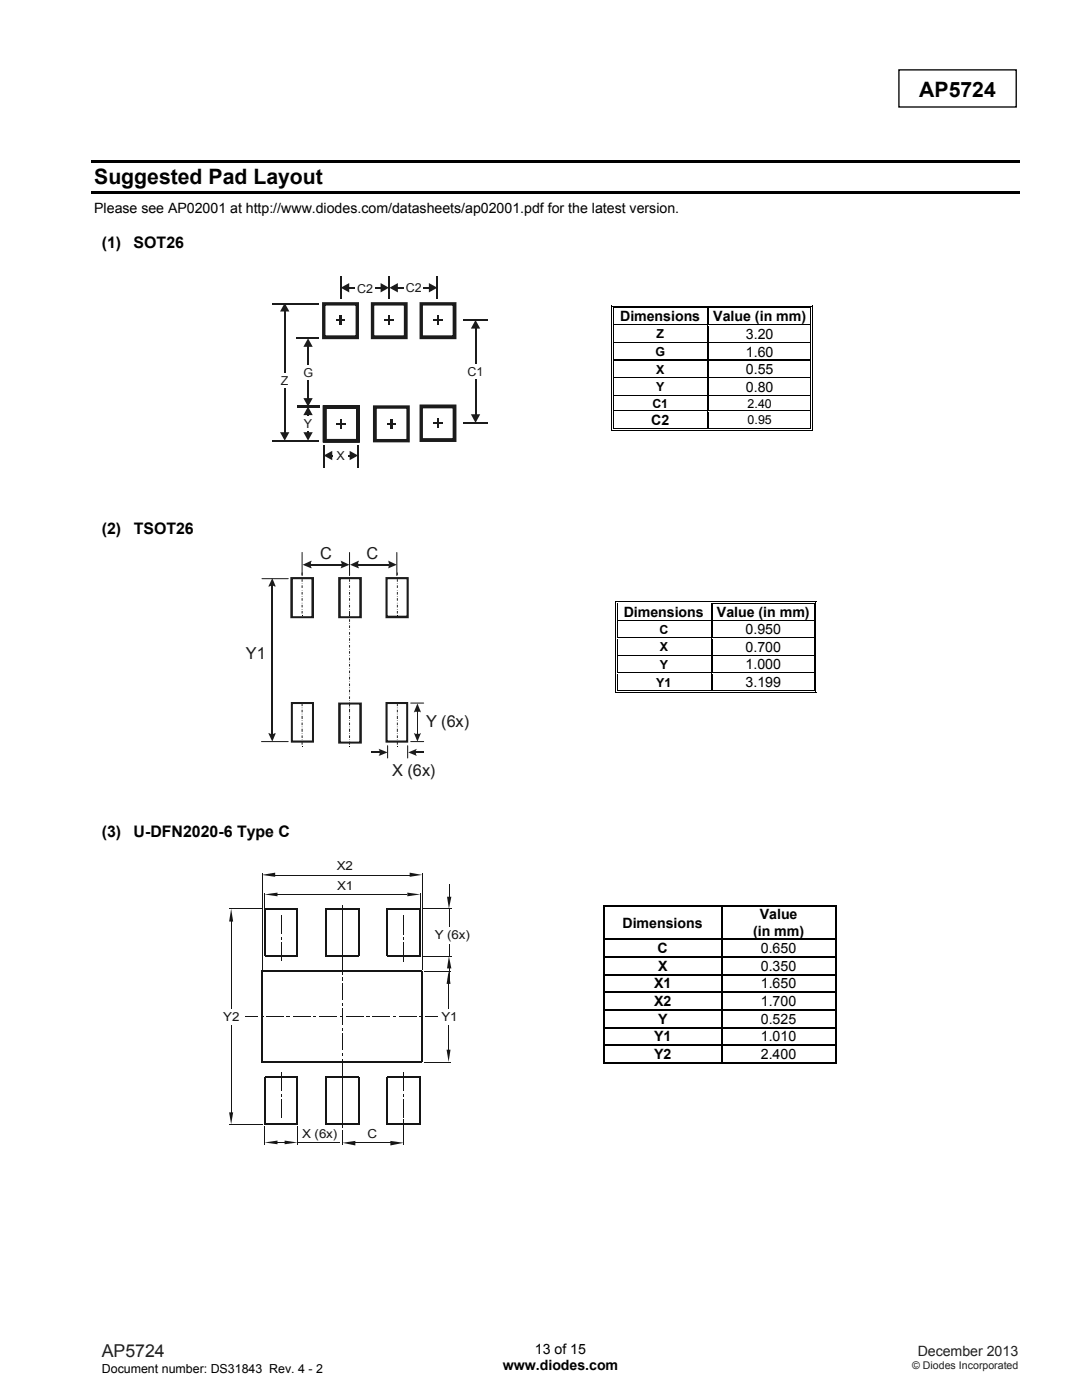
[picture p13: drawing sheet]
<svg xmlns="http://www.w3.org/2000/svg" width="216mm" height="279mm" viewBox="0 0 216 279" stroke-linecap="round" stroke-linejoin="round" font-family="sans-serif">
<defs><g id="words">
<g font-size="4.2">
<text x="183.4" y="19.3">AP5724</text>
<text x="18.8" y="36.8">Suggested Pad Layout</text>
</g>
<text font-size="3.5" fill="#231f20" x="20.3" y="270.9">AP5724</text>
<g font-size="3.3" fill="#1f1a17">
<text x="63.9" y="111.6">C</text>
<text x="73.1" y="111.6">C</text>
<text x="49.1" y="131.6">Y1</text>
<text x="85" y="145.1">Y (6x)</text>
<text x="78.3" y="154.8">X (6x)</text>
</g>
<g font-size="3.2">
<text x="20.3" y="49.4">(1)</text>
<text x="26.7" y="49.4">SOT26</text>
<text x="20.3" y="106.6">(2)</text>
<text x="26.7" y="106.6">TSOT26</text>
<text x="20.3" y="167">(3)</text>
<text x="26.7" y="167">U-DFN2020-6 Type C</text>
</g>
<g font-size="2.8">
<text x="18.8" y="42.6">Please see AP02001 at http://www.diodes.com/datasheets/ap02001.pdf for the latest version.</text>
<text x="123.7" y="64.1">Dimensions</text>
<text x="142.3" y="64.1">Value (in mm)</text>
<text x="148.8" y="67.6">3.20</text>
<text x="148.8" y="71.2">1.60</text>
<text x="148.8" y="74.7">0.55</text>
<text x="148.8" y="78.2">0.80</text>
<text x="129.9" y="84.8">C2</text>
<text x="124.5" y="123.1">Dimensions</text>
<text x="143.1" y="123.1">Value (in mm)</text>
<text x="148.8" y="126.6">0.950</text>
<text x="148.8" y="130.1">0.700</text>
<text x="148.8" y="133.6">1.000</text>
<text x="148.8" y="137.1">3.199</text>
<text x="124.2" y="185.1">Dimensions</text>
<text x="151.6" y="183.5">Value</text>
<text x="131.2" y="190.2">C</text>
<text x="150.3" y="186.7">(in mm)</text>
<text x="151.8" y="190.2">0.650</text>
<text x="130.5" y="197.3">X1</text>
<text x="131.3" y="193.8">X</text>
<text x="151.8" y="197.3">1.650</text>
<text x="151.8" y="193.8">0.350</text>
<text x="130.5" y="200.8">X2</text>
<text x="151.8" y="200.8">1.700</text>
<text x="130.5" y="207.8">Y1</text>
<text x="131.3" y="204.3">Y</text>
<text x="151.8" y="207.8">1.010</text>
<text x="151.8" y="204.3">0.525</text>
<text x="130.5" y="211.3">Y2</text>
<text x="151.8" y="211.3">2.400</text>
<text x="100.3" y="273.5">www.diodes.com</text>
<text x="106.7" y="270.2">13 of 15</text>
</g>
<text font-size="2.8" fill="#231f20" x="183.1" y="270.6">December 2013</text>
<g font-size="2.5" fill="#1f1a17">
<text x="71.3" y="58.4">C2</text>
<text x="81" y="58.4">C2</text>
<text x="56" y="76.8">Z</text>
<text x="60.5" y="75.1">G</text>
<text x="93.3" y="75">C1</text>
<text x="60.6" y="85.4">Y</text>
<text x="67.1" y="91.8">X</text>
</g>
<g font-size="2.5">
<text x="130.8" y="71.1">G</text>
<text x="131" y="67.5">Z</text>
<text x="130.9" y="74.6">X</text>
<text x="130.2" y="81.4">C1</text>
<text x="130.9" y="78.1">Y</text>
<text x="149.2" y="81.4">2.40</text>
<text x="149.2" y="84.7">0.95</text>
<text x="131.6" y="126.5">C</text>
<text x="131.6" y="130">X</text>
<text x="131" y="137">Y1</text>
<text x="131.6" y="133.5">Y</text>
<text x="20.3" y="274">Document number: DS31843 Rev. 4 - 2</text>
</g>
<g font-size="2.5" fill="#131516">
<text x="67.2" y="173.6">X2</text>
<text x="67.3" y="177.6">X1</text>
<text x="86.8" y="187.3">Y (6x)</text>
<text x="44.6" y="203.9">Y2</text>
<text x="88.1" y="203.9">Y1</text>
<text x="60.3" y="227.2">X (6x)</text>
<text x="73.3" y="227.2">C</text>
</g>
<text font-size="2.1" fill="#231f20" x="182" y="273.2">© Diodes Incorporated</text>
</g></defs>
<path d="M179.4 13.9h23.4v7.5h-23.4z" fill="none" stroke="#000" stroke-width=".26"/>
<path d="M18.3 32h185.2v.5h-185.2zM18.3 38.1h185.2v.5h-185.2z" fill="#000"/>
<g fill="#fff">
<path d="M122.5 61.5h18.7v3.3h-18.7z"/>
<path d="M122.9 61.5h17.7v3.3h-17.7z"/>
</g>
<path d="M122 61h.2v.5h-.2zM122 61h.5v.2h-.5zM122.3 61.3h.2v.2h-.2z" fill="#000"/>
<path d="M122.5 61.1h18.7M122.5 61.4h18.7" fill="none" stroke="#000" stroke-width=".2"/>
<path d="M122.5 61.5h18.7z" fill="#fff"/>
<path d="M141.2 61.5h.2zM141.2 61h.5v.2h-.5zM141.2 61.3h.5v.2h-.5zM161.7 61h.5v.2h-.5zM161.7 61.3h.1v.2h-.1zM162 61h.2v.5h-.2z" fill="#000"/>
<path d="M122.1 61.5v3.3M122.4 61.5v3.3M141.7 61.1h20M141.7 61.4h20M161.8 61.5v3.3M162.1 61.5v3.3" fill="none" stroke="#000" stroke-width=".2"/>
<path d="M141.3 61.5v3.3" fill="none" stroke="#000" stroke-width=".25"/>
<g fill="#fff">
<path d="M122.5 65h18.7v3.3h-18.7z"/>
<path d="M122.9 65.3h17.7v2.8h-17.7z"/>
<path d="M141.4 65h20.3v3.3h-20.3z"/>
<path d="M142 65h19.2v3.3h-19.2z"/>
</g>
<path d="M122 64.8h.2v.3h-.2zM122.3 64.8h.2v.3h-.2z" fill="#000"/>
<path d="M122.5 64.9h18.7" fill="none" stroke="#000" stroke-width=".25"/>
<path d="M122.5 65l18.7 .1z" fill="#fff"/>
<path d="M141.2 64.8h.2v.3h-.2z" fill="#000"/>
<path d="M141.4 64.9h20.3" fill="none" stroke="#000" stroke-width=".25"/>
<path d="M141.4 65l20.3 .1z" fill="#fff"/>
<path d="M161.7 64.8h.1v.3h-.1zM162 64.8h.2v.3h-.2z" fill="#000"/>
<path d="M122.1 65.1v3.2M122.4 65.1v3.2M161.8 65.1v3.2M162.1 65.1v3.2" fill="none" stroke="#000" stroke-width=".2"/>
<path d="M141.3 65.1v3.2" fill="none" stroke="#000" stroke-width=".25"/>
<g fill="#fff">
<path d="M122.5 68.6h18.7v3.2h-18.7z"/>
<path d="M122.9 68.8h17.7v2.8h-17.7z"/>
<path d="M141.4 68.6h20.3v3.2h-20.3z"/>
<path d="M142 68.6h19.2v3.2h-19.2z"/>
</g>
<path d="M122 68.3h.2v.3h-.2zM122.3 68.3h.2v.3h-.2z" fill="#000"/>
<path d="M122.5 68.4h18.7" fill="none" stroke="#000" stroke-width=".25"/>
<path d="M122.5 68.6h18.7z" fill="#fff"/>
<path d="M141.2 68.3h.2v.3h-.2z" fill="#000"/>
<path d="M141.4 68.4h20.3" fill="none" stroke="#000" stroke-width=".25"/>
<path d="M141.4 68.6h20.3z" fill="#fff"/>
<path d="M161.7 68.3h.1v.3h-.1zM162 68.3h.2v.3h-.2z" fill="#000"/>
<path d="M122.1 68.6v3.2M122.4 68.6v3.2M161.8 68.6v3.2M162.1 68.6v3.2" fill="none" stroke="#000" stroke-width=".2"/>
<path d="M141.3 68.6v3.2" fill="none" stroke="#000" stroke-width=".25"/>
<g fill="#fff">
<path d="M122.5 72.1h18.7v3.2h-18.7z"/>
<path d="M122.9 72.3h17.7v2.8h-17.7z"/>
<path d="M141.4 72.1h20.3v3.2h-20.3z"/>
<path d="M142 72.1h19.2v3.2h-19.2z"/>
</g>
<path d="M122 71.8h.2v.3h-.2zM122.3 71.8h.2v.3h-.2z" fill="#000"/>
<path d="M122.5 71.9h18.7" fill="none" stroke="#000" stroke-width=".25"/>
<path d="M122.5 72.1h18.7z" fill="#fff"/>
<path d="M141.2 71.8h.2v.3h-.2z" fill="#000"/>
<path d="M141.4 71.9h20.3" fill="none" stroke="#000" stroke-width=".25"/>
<path d="M141.4 72.1h20.3z" fill="#fff"/>
<path d="M161.7 71.8h.1v.3h-.1zM162 71.8h.2v.3h-.2z" fill="#000"/>
<path d="M122.1 72.1v3.2M122.4 72.1v3.2M161.8 72.1v3.2M162.1 72.1v3.2" fill="none" stroke="#000" stroke-width=".2"/>
<path d="M141.3 72.1v3.2" fill="none" stroke="#000" stroke-width=".25"/>
<g fill="#fff">
<path d="M122.5 75.6h18.7v3.2h-18.7z"/>
<path d="M122.9 75.8h17.7v2.8h-17.7z"/>
<path d="M141.4 75.6h20.3v3.2h-20.3z"/>
<path d="M142 75.6h19.2v3.2h-19.2z"/>
</g>
<path d="M122 75.3h.2v.3h-.2zM122.3 75.3h.2v.3h-.2z" fill="#000"/>
<path d="M122.5 75.4h18.7" fill="none" stroke="#000" stroke-width=".25"/>
<path d="M122.5 75.6h18.7z" fill="#fff"/>
<path d="M141.2 75.3h.2v.3h-.2z" fill="#000"/>
<path d="M141.4 75.4h20.3" fill="none" stroke="#000" stroke-width=".25"/>
<path d="M141.4 75.6h20.3z" fill="#fff"/>
<path d="M161.7 75.3h.1v.3h-.1zM162 75.3h.2v.3h-.2z" fill="#000"/>
<path d="M122.1 75.6v3.2M122.4 75.6v3.2M161.8 75.6v3.2M162.1 75.6v3.2" fill="none" stroke="#000" stroke-width=".2"/>
<path d="M141.3 75.6v3.2" fill="none" stroke="#000" stroke-width=".25"/>
<g fill="#fff">
<path d="M122.5 79.1h18.7v2.8h-18.7z"/>
<path d="M122.9 79.1h17.7v2.8h-17.7z"/>
<path d="M141.4 79.1h20.3v2.8h-20.3z"/>
<path d="M142 79.1h19.2v2.8h-19.2z"/>
</g>
<path d="M122 78.8h.2v.3h-.2zM122.3 78.8h.2v.3h-.2z" fill="#000"/>
<path d="M122.5 79h18.7" fill="none" stroke="#000" stroke-width=".25"/>
<path d="M122.5 79.1h18.7z" fill="#fff"/>
<path d="M141.2 78.8h.2v.3h-.2z" fill="#000"/>
<path d="M141.4 79h20.3" fill="none" stroke="#000" stroke-width=".25"/>
<path d="M141.4 79.1h20.3z" fill="#fff"/>
<path d="M161.7 78.8h.1v.3h-.1zM162 78.8h.2v.3h-.2z" fill="#000"/>
<path d="M122.1 79.1v2.8M122.4 79.1v2.8M161.8 79.1v2.8M162.1 79.1v2.8" fill="none" stroke="#000" stroke-width=".2"/>
<path d="M141.3 79.1v2.8" fill="none" stroke="#000" stroke-width=".25"/>
<g fill="#fff">
<path d="M122.5 82.2h18.7v3.2h-18.7z"/>
<path d="M122.9 82.2h17.7v3.2h-17.7z"/>
<path d="M141.4 82.2h20.3v3.2h-20.3z"/>
<path d="M142 82.4h19.2v2.8h-19.2z"/>
</g>
<path d="M122 81.9h.2v.3h-.2zM122.3 81.9h.2v.3h-.2z" fill="#000"/>
<path d="M122.5 82.1h18.7" fill="none" stroke="#000" stroke-width=".25"/>
<path d="M122.5 82.2h18.7z" fill="#fff"/>
<path d="M141.2 81.9h.2v.3h-.2z" fill="#000"/>
<path d="M141.4 82.1h20.3" fill="none" stroke="#000" stroke-width=".25"/>
<path d="M141.4 82.2h20.3z" fill="#fff"/>
<path d="M122 85.8h.5v.2h-.5zM122.3 85.5h.2v.1h-.2zM141.2 85.5h.5v.1h-.5zM161.7 81.9h.1v.3h-.1zM161.7 85.8h.5v.2h-.5zM161.7 85.5h.1v.1h-.1zM162 81.9h.2v.3h-.2zM162 85.5h.2v.5h-.2z" fill="#000"/>
<path d="M122.1 82.2v3.8M122.4 82.2v3.3M122.5 85.9h39.2M122.5 85.6h18.7M141.7 85.6h20M161.8 82.2v3.3M162.1 82.2v3.3" fill="none" stroke="#000" stroke-width=".2"/>
<path d="M141.3 82.2v3.3" fill="none" stroke="#000" stroke-width=".25"/>
<g fill="#fff">
<path d="M123.2 120.5h18.7v3.2h-18.7z"/>
<path d="M123.7 120.5h17.6v3.2h-17.6z"/>
</g>
<path d="M122.7 120h.2v.5h-.2zM122.7 120h.5v.1h-.5zM123 120.3h.2v.2h-.2z" fill="#000"/>
<path d="M123.2 120h18.7M123.2 120.4h18.7" fill="none" stroke="#000" stroke-width=".2"/>
<path d="M123.2 120.5h18.7z" fill="#fff"/>
<path d="M141.9 120.5h.2zM141.9 120h.5v.1h-.5zM141.9 120.3h.5v.2h-.5zM162.4 120h.5v.1h-.5zM162.4 120.3h.2v.2h-.2zM162.7 120h.2v.5h-.2z" fill="#000"/>
<path d="M122.8 120.5v3.2M123.1 120.5v3.2M142.4 120h20M142.4 120.4h20M162.5 120.5v3.2M162.8 120.5v3.2" fill="none" stroke="#000" stroke-width=".2"/>
<path d="M142 120.5v3.2" fill="none" stroke="#000" stroke-width=".25"/>
<g fill="#fff">
<path d="M123.2 124h18.7v3.2h-18.7z"/>
<path d="M123.7 124.2h17.6v2.8h-17.6z"/>
<path d="M142.1 124h20.3v3.2h-20.3z"/>
<path d="M142.7 124h19.2v3.2h-19.2z"/>
</g>
<path d="M122.7 123.7h.2v.3h-.2zM123 123.7h.2v.3h-.2z" fill="#000"/>
<path d="M123.2 123.8h18.7" fill="none" stroke="#000" stroke-width=".25"/>
<path d="M123.2 124h18.7z" fill="#fff"/>
<path d="M141.9 123.7h.2v.3h-.2z" fill="#000"/>
<path d="M142.1 123.8h20.3" fill="none" stroke="#000" stroke-width=".25"/>
<path d="M142.1 124h20.3z" fill="#fff"/>
<path d="M162.4 123.7h.2v.3h-.2zM162.7 123.7h.2v.3h-.2z" fill="#000"/>
<path d="M122.8 124v3.2M123.1 124v3.2M162.5 124v3.2M162.8 124v3.2" fill="none" stroke="#000" stroke-width=".2"/>
<path d="M142 124v3.2" fill="none" stroke="#000" stroke-width=".25"/>
<g fill="#fff">
<path d="M123.2 127.5h18.7v3.2h-18.7z"/>
<path d="M123.7 127.7h17.6v2.8h-17.6z"/>
<path d="M142.1 127.5h20.3v3.2h-20.3z"/>
<path d="M142.7 127.5h19.2v3.2h-19.2z"/>
</g>
<path d="M122.7 127.2h.2v.3h-.2zM123 127.2h.2v.3h-.2z" fill="#000"/>
<path d="M123.2 127.4h18.7" fill="none" stroke="#000" stroke-width=".25"/>
<path d="M123.2 127.5h18.7z" fill="#fff"/>
<path d="M141.9 127.2h.2v.3h-.2z" fill="#000"/>
<path d="M142.1 127.4h20.3" fill="none" stroke="#000" stroke-width=".25"/>
<path d="M142.1 127.5h20.3z" fill="#fff"/>
<path d="M162.4 127.2h.2v.3h-.2zM162.7 127.2h.2v.3h-.2z" fill="#000"/>
<path d="M122.8 127.5v3.2M123.1 127.5v3.2M162.5 127.5v3.2M162.8 127.5v3.2" fill="none" stroke="#000" stroke-width=".2"/>
<path d="M142 127.5v3.2" fill="none" stroke="#000" stroke-width=".25"/>
<g fill="#fff">
<path d="M123.2 131h18.7v3.2h-18.7z"/>
<path d="M123.7 131.2h17.6v2.8h-17.6z"/>
<path d="M142.1 131h20.3v3.2h-20.3z"/>
<path d="M142.7 131h19.2v3.2h-19.2z"/>
</g>
<path d="M122.7 130.7h.2v.3h-.2zM123 130.7h.2v.3h-.2z" fill="#000"/>
<path d="M123.2 130.9h18.7" fill="none" stroke="#000" stroke-width=".25"/>
<path d="M123.2 131h18.7z" fill="#fff"/>
<path d="M141.9 130.7h.2v.3h-.2z" fill="#000"/>
<path d="M142.1 130.9h20.3" fill="none" stroke="#000" stroke-width=".25"/>
<path d="M142.1 131h20.3z" fill="#fff"/>
<path d="M162.4 130.7h.2v.3h-.2zM162.7 130.7h.2v.3h-.2z" fill="#000"/>
<path d="M122.8 131v3.2M123.1 131v3.2M162.5 131v3.2M162.8 131v3.2" fill="none" stroke="#000" stroke-width=".2"/>
<path d="M142 131v3.2" fill="none" stroke="#000" stroke-width=".25"/>
<g fill="#fff">
<path d="M123.2 134.5h18.7v3.3h-18.7z"/>
<path d="M123.7 134.7h17.6v2.9h-17.6z"/>
<path d="M142.1 134.5h20.3v3.3h-20.3z"/>
<path d="M142.7 134.5h19.2v3.3h-19.2z"/>
</g>
<path d="M122.7 134.2h.2v.3h-.2zM123 134.2h.2v.3h-.2z" fill="#000"/>
<path d="M123.2 134.4h18.7" fill="none" stroke="#000" stroke-width=".25"/>
<path d="M123.2 134.5h18.7z" fill="#fff"/>
<path d="M141.9 134.2h.2v.3h-.2z" fill="#000"/>
<path d="M142.1 134.4h20.3" fill="none" stroke="#000" stroke-width=".25"/>
<path d="M142.1 134.5h20.3z" fill="#fff"/>
<g fill="#000">
<path d="M122.7 138.1h.5v.2h-.5zM123 137.8h.2v.1h-.2zM141.9 137.8h.5v.1h-.5zM162.4 134.2h.2v.3h-.2zM162.4 138.1h.5v.2h-.5zM162.4 137.8h.2v.1h-.2zM162.7 134.2h.2v.3h-.2zM162.7 137.8h.2v.5h-.2zM120.4 180.6v.3zM120.4 180.6l.2 .1zM120.4 187.4v.2zM120.4 190.9v.3z"/>
<path d="M120.4 194.4v.3zM120.4 197.9v.3zM120.5 180.8l.1 .1zM120.5 187.4l.1 .2zM120.5 190.9l.1 .3zM120.5 194.4l.1 .3zM120.5 197.9l.1 .3zM143.9 180.9h.2zM143.9 180.6l.2 .1zM143.9 180.8l.2 .1zM143.9 187.4h.2v.2h-.2zM143.9 190.9h.2v.3h-.2z"/>
<path d="M143.9 194.4h.2v.3h-.2zM143.9 197.9h.2v.3h-.2zM166.6 180.6l.3 .1zM166.6 180.8l.1 .1zM166.6 187.4l.1 .2zM166.6 190.9l.1 .3zM166.6 194.4l.1 .3zM166.6 197.9l.1 .3zM166.8 180.6l.1 .3zM166.8 187.4l.1 .2zM166.8 190.9l.1 .3zM166.8 194.4l.1 .3z"/>
<path d="M166.8 197.9l.1 .3zM120.4 201.4v.3zM120.4 204.9v.3zM120.4 208.4v.3zM120.4 212.1l.2 .1zM120.5 201.4l.1 .3zM120.5 204.9l.1 .3zM120.5 208.4l.1 .3zM120.5 212h.1zM143.9 201.4h.2v.3h-.2zM143.9 204.9h.2v.3h-.2zM143.9 208.4h.2v.3h-.2z"/>
<path d="M166.6 201.4l.1 .3zM166.6 204.9l.1 .3zM166.6 208.4l.1 .3zM166.6 212.1l.3 .1zM166.6 212h.1zM166.8 201.4l.1 .3zM166.8 204.9l.1 .3zM166.8 208.4l.1 .3zM166.8 212l.1 .2z"/>
</g>
<g fill="none" stroke="#000" stroke-width=".2">
<path d="M122.8 134.5v3.8M123.1 134.5v3.3M123.2 138.2h39.2M123.2 137.9h18.7M142.4 137.9h20M162.5 134.5v3.3M162.8 134.5v3.3M120.4 180.9v6.5M120.4 187.6v3.3M120.4 191.2v3.2M120.4 194.7v3.2M120.4 198.2v3.2"/>
<path d="M120.6 180.9v6.5M120.6 187.6v3.3M120.6 191.2v3.2M120.6 194.7v3.2M120.6 198.2v3.2M120.6 180.7h23.3M120.6 180.8h23.3M144.1 180.7h22.5M144.1 180.8h22.5M166.6 180.9v6.5M166.6 187.6v3.3M166.6 191.2v3.2"/>
<path d="M166.6 194.7v3.2M166.6 198.2v3.2M166.8 180.9v6.5M166.8 187.6v3.3M166.8 191.2v3.2M166.8 194.7v3.2M166.8 198.2v3.2M120.4 201.7v3.2M120.4 205.2v3.2M120.4 208.7v3.5M120.6 201.7v3.2M120.6 205.2v3.2"/>
<path d="M120.6 208.7v3.3M120.6 212.2h46M120.6 212h23.3M144.1 212h22.5M166.6 201.7v3.2M166.6 205.2v3.2M166.6 208.7v3.3M166.8 201.7v3.2M166.8 205.2v3.2M166.8 208.7v3.3"/>
</g>
<g fill="none" stroke="#000" stroke-width=".25">
<path d="M142 134.5v3.3M120.6 187.5h23.3M120.6 191h23.3M120.6 194.5h23.3M120.6 198h23.3M144 180.9v6.5M144 187.6v3.3M144 191.2v3.2M144 194.7v3.2M144 198.2v3.2M144.1 187.5h22.5M144.1 191h22.5"/>
<path d="M144.1 194.5h22.5M144.1 198h22.5M120.6 201.5h23.3M120.6 205.1h23.3M120.6 208.6h23.3M144 201.7v3.2M144 205.2v3.2M144 208.7v3.3M144.1 201.5h22.5M144.1 205.1h22.5M144.1 208.6h22.5"/>
</g>
<path d="M67.1 84.5h1.9v.3h-1.9z" fill="#1f1a17"/>
<path d="M92.5 63.9h4.9" fill="none" stroke="#1f1a17" stroke-width=".36"/>
<path d="M92.4 84.4h4.9" fill="none" stroke="#1f1a17" stroke-width=".34"/>
<path d="M94.9 63.9l.9 1.7h-1.8l.9-1.7 .9 1.7z" fill-rule="evenodd" fill="#1f1a17"/>
<path d="M94.9 65.4v17.4" fill="none" stroke="#1f1a17" stroke-width=".34"/>
<path d="M94 82.7h1.8l-.9 1.7 .9-1.7-.9 1.7z" fill-rule="evenodd" fill="#1f1a17"/>
<path d="M64.6 89v4.4M71.5 89v4.4" fill="none" stroke="#1f1a17" stroke-width=".34"/>
<path d="M64.6 90.9l1.7-.9v1.8l-1.7-.9 1.7-.9z" fill-rule="evenodd" fill="#1f1a17"/>
<path d="M66.1 90.9h3.8" fill="none" stroke="#1f1a17" stroke-width=".34"/>
<path d="M69.8 90l1.7 .9-1.7 .9v-1.8l1.7 .9z" fill-rule="evenodd" fill="#1f1a17"/>
<path d="M54.4 60.6h9.3M59.2 67.5h4.4M54.4 87.9h9.3" fill="none" stroke="#1f1a17" stroke-width=".34"/>
<path d="M59.3 81.1h4.4" fill="none" stroke="#1f1a17" stroke-width=".42"/>
<path d="M56.8 60.5l.9 1.7h-1.8l.9-1.7 .9 1.7z" fill-rule="evenodd" fill="#1f1a17"/>
<path d="M56.8 62v24.4" fill="none" stroke="#1f1a17" stroke-width=".34"/>
<g fill="#1f1a17">
<path d="M55.9 86.3h1.8l-.9 1.6 .9-1.6-.9 1.6z" fill-rule="evenodd"/>
<path d="M61.5 81.2l.9 1.6h-1.9l1-1.6 .9 1.6z" fill-rule="evenodd"/>
</g>
<path d="M61.5 82.7v3.7" fill="none" stroke="#1f1a17" stroke-width=".34"/>
<g fill="#1f1a17">
<path d="M60.5 86.3h1.9l-.9 1.6 .9-1.6-.9 1.6z" fill-rule="evenodd"/>
<path d="M61.5 67.5l.9 1.7h-1.9l1-1.7 .9 1.7z" fill-rule="evenodd"/>
</g>
<path d="M61.5 69.1v10.4" fill="none" stroke="#1f1a17" stroke-width=".34"/>
<path d="M60.5 79.5h1.9l-.9 1.7 .9-1.7-.9 1.7z" fill-rule="evenodd" fill="#1f1a17"/>
<g fill="#fff">
<path d="M66.5 88.5h2.9v4.4h-2.9z"/>
<path d="M95 73.7h1.4v1.6h-1.4z"/>
</g>
<g fill="#1f1a17">
<path d="M67.9 83.7h.3v1.9h-.3z"/>
<path d="M64.8 80.9h6.7v.7h-6.7zM71.5 80.9h.3v.3h-.3zM71.1 81.2h.7v6.7h-.7zM71.5 87.9h.3v.4h-.3zM64.8 87.6h6.7v.7h-6.7zM64.4 87.9h.4v.4h-.4zM64.4 81.2h.7v6.7h-.7zM64.4 80.9h.4v.3h-.4z"/>
</g>
<g fill="#fff">
<path d="M54.4 74.4h4.9v2.9h-4.9z"/>
<path d="M92.4 72.7h4.9v2.9h-4.9z"/>
<path d="M59.3 83.1h4.4v2.9h-4.4z"/>
</g>
<path d="M87.3 55.2v4.4" fill="none" stroke="#1f1a17" stroke-width=".34"/>
<path d="M77.7 57.4l1.7-.9v1.9l-1.7-1 1.7-.9z" fill-rule="evenodd" fill="#1f1a17"/>
<path d="M79.2 57.4h6.5" fill="none" stroke="#1f1a17" stroke-width=".34"/>
<path d="M85.6 56.5l1.7 .9-1.7 1v-1.9l1.7 .9z" fill-rule="evenodd" fill="#1f1a17"/>
<path d="M80.8 56.5h3.6v1.9h-3.6z" fill="#fff"/>
<path d="M77.6 55.2v4.4" fill="none" stroke="#1f1a17" stroke-width=".34"/>
<path d="M68 57.4l1.7-.9v1.9l-1.7-1 1.7-.9z" fill-rule="evenodd" fill="#1f1a17"/>
<path d="M69.5 57.4h6.6" fill="none" stroke="#1f1a17" stroke-width=".34"/>
<path d="M75.9 56.5l1.7 .9-1.7 1v-1.9l1.7 .9z" fill-rule="evenodd" fill="#1f1a17"/>
<path d="M70.9 55.1h3.8v4.4h-3.8z" fill="#fff"/>
<path d="M68 55.2v4.4" fill="none" stroke="#1f1a17" stroke-width=".34"/>
<g fill="#1f1a17">
<path d="M67.1 84.5h1.9v.3h-1.9z"/>
<path d="M67.9 83.7h.3v1.9h-.3z"/>
<path d="M76.7 63.8h1.8v.3h-1.8z"/>
<path d="M77.4 63h.4v1.9h-.4z"/>
<path d="M86.4 63.8h1.9v.3h-1.9z"/>
<path d="M87.2 63h.3v1.9h-.3z"/>
<path d="M77.2 84.5h1.8v.3h-1.8z"/>
<path d="M77.9 83.7h.4v1.9h-.4z"/>
<path d="M67.1 63.8h1.7v.3h-1.7z"/>
<path d="M67.7 63h.5v1.9h-.5z"/>
<path d="M86.4 84.3h1.9v.3h-1.9z"/>
<path d="M87.2 83.5h.3v1.9h-.3z"/>
<path d="M64.8 80.9h6.7v.7h-6.7zM71.5 80.9h.3v.3h-.3zM71.1 81.2h.7v6.7h-.7zM71.5 87.9h.3v.4h-.3zM64.8 87.6h6.7v.7h-6.7zM64.4 87.9h.4v.4h-.4zM64.4 81.2h.7v6.7h-.7zM64.4 80.9h.4v.3h-.4z"/>
<path d="M64.8 80.9h6.7v.7h-6.7zM71.5 80.9h.3v.3h-.3zM71.1 81.2h.7v6.7h-.7zM71.5 87.9h.3v.4h-.3zM64.8 87.6h6.7v.7h-6.7zM64.4 87.9h.4v.4h-.4zM64.4 81.2h.7v6.7h-.7zM64.4 80.9h.4v.3h-.4z"/>
<path d="M64.8 80.9h6.7v.7h-6.7zM71.5 80.9h.3v.3h-.3zM71.1 81.2h.7v6.7h-.7zM71.5 87.9h.3v.4h-.3zM64.8 87.6h6.7v.7h-6.7zM64.4 87.9h.4v.4h-.4zM64.4 81.2h.7v6.7h-.7zM64.4 80.9h.4v.3h-.4z"/>
<path d="M64.8 80.9h6.7v.7h-6.7zM71.5 80.9h.3v.3h-.3zM71.1 81.2h.7v6.7h-.7zM71.5 87.9h.3v.4h-.3zM64.8 87.6h6.7v.7h-6.7zM64.4 87.9h.4v.4h-.4zM64.4 81.2h.7v6.7h-.7zM64.4 80.9h.4v.3h-.4z"/>
<path d="M74.3 60.3h6.6v.7h-6.6zM80.9 60.3h.4v.3h-.4zM80.6 60.6h.7v6.8h-.7zM80.9 67.4h.4v.3h-.4zM74.3 66.9h6.6v.8h-6.6zM74 67.4h.3v.3h-.3zM74 60.6h.7v6.8h-.7zM74 60.3h.3v.3h-.3z"/>
<path d="M84.1 60.3h6.6v.7h-6.6zM90.7 60.3h.4v.3h-.4zM90.3 60.6h.8v6.8h-.8zM90.7 67.4h.4v.3h-.4zM84.1 66.9h6.6v.8h-6.6zM83.7 67.4h.4v.3h-.4zM83.7 60.6h.7v6.8h-.7zM83.7 60.3h.4v.3h-.4z"/>
<path d="M74.8 80.9h6.6v.7h-6.6zM81.4 80.9h.4v.3h-.4zM81.1 81.2h.7v6.7h-.7zM81.4 87.9h.4v.4h-.4zM74.8 87.6h6.6v.7h-6.6zM74.4 87.9h.4v.4h-.4zM74.4 81.2h.8v6.7h-.8zM74.4 80.9h.4v.3h-.4z"/>
<path d="M64.6 60.3h6.7v.7h-6.7zM71.3 60.3h.3v.3h-.3zM71 60.6h.6v6.8h-.6zM71.3 67.4h.3v.3h-.3zM64.6 66.9h6.7v.8h-6.7zM64.3 67.4h.3v.3h-.3zM64.3 60.6h.6v6.8h-.6zM64.3 60.3h.3v.3h-.3z"/>
<path d="M84.1 80.7h6.6v.8h-6.6zM90.7 80.7h.4v.5h-.4zM90.3 81.2h.8v6.6h-.8zM90.7 87.8h.4v.4h-.4zM84.1 87.4h6.6v.8h-6.6zM83.7 87.8h.4v.4h-.4zM83.7 81.2h.7v6.6h-.7zM83.7 80.7h.4v.5h-.4z"/>
</g>
<path d="M59.3 72.9h4.9v2.8h-4.9z" fill="#fff"/>
<g fill="#1f1a17">
<path d="M67.8 123h4.1v.4h-4.1zM71.9 123.2h.3v.2h-.3zM71.7 115.4h.5v7.8h-.5zM71.9 115.2h.3v.2h-.3zM67.8 115.2h4.1v.4h-4.1zM67.5 115.2h.3v.2h-.3zM67.5 115.4h.5v7.8h-.5zM67.5 123.2h.3v.2h-.3z"/>
<path d="M77.1 122.9h4.2v.5h-4.2zM81.3 123.1h.3v.3h-.3zM81.1 115.4h.5v7.7h-.5zM81.3 115.2h.3v.2h-.3zM77.1 115.2h4.2v.4h-4.2zM76.9 115.2h.2v.2h-.2zM76.9 115.4h.4v7.7h-.4zM76.9 123.1h.2v.3h-.2z"/>
<path d="M58.1 123h4.2v.4h-4.2zM62.3 123.2h.4v.2h-.4zM62.1 115.4h.6v7.8h-.6zM62.3 115.2h.4v.2h-.4zM58.1 115.2h4.2v.4h-4.2zM57.9 115.2h.2v.2h-.2zM57.9 115.4h.5v7.8h-.5zM57.9 123.2h.2v.2h-.2z"/>
<path d="M58.2 147.8h4.2v.4h-4.2zM62.4 148h.3v.2h-.3zM62.3 140.3h.4v7.7h-.4zM62.4 140.1h.3v.2h-.3zM58.2 140.1h4.2v.4h-4.2zM58 140.1h.2v.2h-.2zM58 140.3h.4v7.7h-.4zM58 148h.2v.2h-.2z"/>
<path d="M67.8 148h4.2v.4h-4.2zM72 148.2h.2v.2h-.2zM71.7 140.4h.5v7.8h-.5zM72 140.2h.2v.2h-.2zM67.8 140.2h4.2v.4h-4.2zM67.5 140.2h.3v.2h-.3zM67.5 140.4h.5v7.8h-.5zM67.5 148.2h.3v.2h-.3z"/>
<path d="M77.1 147.8h4.1v.4h-4.1zM81.2 148h.2v.2h-.2zM81 140.3h.4v7.7h-.4zM81.2 140.1h.2v.2h-.2zM77.1 140.1h4.1v.4h-4.1zM76.9 140.1h.2v.2h-.2zM76.9 140.3h.4v7.7h-.4zM76.9 148h.2v.2h-.2z"/>
</g>
<g fill="none" stroke="#24211d" stroke-width=".2">
<path d="M60.3 114.3v.5M60.3 115.2v.1M60.3 115.6v.5M60.3 116.4v.1M60.3 116.8v.5M60.3 117.8h.1M60.3 118.2v.5M60.3 119v.1M60.3 119.4v.5M69.7 114.3v.5M69.7 115.2v.1M69.7 115.6v.5"/>
<path d="M69.7 116.4v.1M69.7 116.8v.5M69.7 117.8h.1M69.7 118.2v.5M69.7 119v.1M69.7 119.4v.5M79.3 114.3v.5M79.3 115.2v.1M79.3 115.6v.5M79.3 116.4v.1M79.3 116.8v.5M79.3 117.8h.1"/>
<path d="M79.3 118.2v.5M79.3 119v.1M79.3 119.4v.5M60.3 120.3v.1M60.3 120.7v.5M60.3 121.5v.1M60.3 121.9v.5M69.7 120.3v.1M69.7 120.7v.5M69.7 121.5v.1M69.7 121.9v.9M69.7 123.1v.1"/>
<path d="M69.7 123.6v.5M69.7 124.4v.1M69.7 124.8v.5M69.7 125.6v.1M69.7 126.2v.5M69.7 127v.1M69.7 127.4v.5M69.7 128.2v.1M69.7 128.7v.5M69.7 129.5v.1M69.7 129.9v.6M69.7 130.8v.1"/>
<path d="M69.7 131.3v.5M69.7 132.1v.1M69.7 132.5v.5M69.7 133.3v.1M69.7 133.8v.5M69.7 134.7v.1M69.7 135.1v.5M69.7 135.9v.1M69.7 136.4v.5M69.7 137.2v.1M69.7 137.6v.6M69.7 138.5v.1"/>
<path d="M69.7 139v.5M69.7 139.8v.1M79.3 120.3v.1M79.3 120.7v.5M79.3 121.5v.1M79.3 121.9v.5M60.3 140.3v.6M60.3 141.2v.1M60.3 141.6v.6M60.3 142.5v.1M60.3 142.9v.6M60.3 143.8v.1"/>
<path d="M60.3 144.2v.5M60.3 145v.1M60.3 145.4v.7M60.3 146.3v.2M60.3 146.8v.5M60.3 147.6v.1M60.3 148v.6M69.7 140.2v.7M69.7 141v.1M69.7 141.2v.1M69.7 141.5v.7M69.7 142.5v.1"/>
<path d="M69.7 142.9v.6M69.7 143.8v.1M69.7 144.2v.5M69.7 145v.1M69.7 145.4v.7M69.7 146.3v.2M69.7 146.8v.5M69.7 147.6v.1M69.7 148v.6M79.3 140.3v.6M79.3 141.2v.1M79.3 141.6v.6"/>
<path d="M79.3 142.5v.1M79.3 142.9v.6M79.3 143.8v.1M79.3 144.2v.5M79.3 145v.1M79.3 145.4v.7M79.3 146.3v.2M79.3 146.8v.5M79.3 147.6v.1M79.3 148v.6"/>
</g>
<path d="M52.3 115.5h5.2M52.2 148h5.3" fill="none" stroke="#1f1a17" stroke-width=".21"/>
<path d="M54.3 115.4l.8 1.7-.5-.2h-.7l-.4 .2z" fill-rule="evenodd" fill="#1f1a17"/>
<path d="M54.3 116.8v29.7" fill="none" stroke="#1f1a17" stroke-width=".32"/>
<path d="M53.5 146.3l.4 .2h.7l.5-.2-.8 1.7z" fill-rule="evenodd" fill="#1f1a17"/>
<path d="M60.3 110.3v4.6M79.2 110.3v4.6" fill="none" stroke="#1f1a17" stroke-width=".21"/>
<path d="M60.4 112.7l1.7-.8-.1 .3 .1 1.2z" fill-rule="evenodd" fill="#1f1a17"/>
<path d="M61.9 112.7h6.3" fill="none" stroke="#1f1a17" stroke-width=".21"/>
<path d="M68 111.9l1.7 .8-1.7 .7 .2-.5v-.5z" fill-rule="evenodd" fill="#1f1a17"/>
<path d="M69.7 110.3v4.6" fill="none" stroke="#1f1a17" stroke-width=".21"/>
<path d="M69.8 112.7l1.8-.8-.1 .3 .1 1.2z" fill-rule="evenodd" fill="#1f1a17"/>
<path d="M71.4 112.7h6.2" fill="none" stroke="#1f1a17" stroke-width=".21"/>
<path d="M77.4 111.9l1.8 .8-1.8 .7 .2-.5z" fill-rule="evenodd" fill="#1f1a17"/>
<path d="M77.3 148.8v2.5M81.3 148.8v2.5M82 148h2.5M82 140.3h2.5" fill="none" stroke="#1f1a17" stroke-width=".21"/>
<path d="M83.3 140.4l.7 1.8-.6-.2v-.1l-.8 .3z" fill-rule="evenodd" fill="#1f1a17"/>
<path d="M83.3 141.9v4.6" fill="none" stroke="#1f1a17" stroke-width=".2"/>
<g fill="#1f1a17">
<path d="M82.6 146.3l.3 .2h.8l.3-.2-.7 1.7z" fill-rule="evenodd"/>
<path d="M75.6 149.4l1.7 .8-1.7 .7a1.26 1.26 0 0 0 0-1.5z" fill-rule="evenodd"/>
<path d="M81.4 150.2l1.8-.8-.2 .3v.9l.2 .3z" fill-rule="evenodd"/>
</g>
<g fill="#1f1a17">
<path d="M74.1 150.1h1.7v.2h-1.7z"/>
<path d="M82.9 150.1h1.6v.2h-1.6z"/>
</g>
<path d="M68.3 180.6v3.9" fill="none" stroke="#131516" stroke-width=".2"/>
<path d="M68.2 185h.2v.5h-.2z" fill="#131516"/>
<path d="M68.3 186.1v3.4" fill="none" stroke="#131516" stroke-width=".2"/>
<path d="M68.2 190.1h.2v.5h-.2z" fill="#131516"/>
<path d="M68.3 191.1v3.4" fill="none" stroke="#131516" stroke-width=".2"/>
<path d="M68.2 195.1h.2v.6h-.2z" fill="#131516"/>
<path d="M68.3 196.3v3.2" fill="none" stroke="#131516" stroke-width=".2"/>
<path d="M68.2 200.1h.2v.6h-.2z" fill="#131516"/>
<path d="M68.3 201.2v3.4" fill="none" stroke="#131516" stroke-width=".2"/>
<path d="M68.2 205.1h.2v.6h-.2z" fill="#131516"/>
<path d="M68.3 206.2v3.4" fill="none" stroke="#131516" stroke-width=".2"/>
<path d="M68.2 210.2h.2v.5h-.2z" fill="#131516"/>
<path d="M68.3 211.3v3.4" fill="none" stroke="#131516" stroke-width=".2"/>
<path d="M68.2 215.2h.2v.7h-.2z" fill="#131516"/>
<path d="M68.3 216.3v3.4" fill="none" stroke="#131516" stroke-width=".2"/>
<path d="M68.2 220.3h.2v.6h-.2z" fill="#131516"/>
<path d="M68.3 214v3.7M68.3 221.4v3.7" fill="none" stroke="#131516" stroke-width=".2"/>
<path d="M68.2 218.2h.2v.6h-.2z" fill="#131516"/>
<path d="M56.1 214v3.7M68.3 219.4v3.7" fill="none" stroke="#131516" stroke-width=".2"/>
<path d="M56.1 218.2l.1 .6z" fill="#131516"/>
<path d="M56.1 219.4v3.7M80.5 214v3.7" fill="none" stroke="#131516" stroke-width=".2"/>
<path d="M80.5 218.2l.1 .6z" fill="#131516"/>
<path d="M80.5 214v3.7M80.5 219.4v3.7" fill="none" stroke="#131516" stroke-width=".2"/>
<path d="M80.5 218.2l.1 .6z" fill="#131516"/>
<path d="M48.9 202.9h2.5M80.5 219.4v3.7" fill="none" stroke="#131516" stroke-width=".2"/>
<path d="M52 202.9h.6z" fill="#131516"/>
<path d="M53.1 202.9h3.5" fill="none" stroke="#131516" stroke-width=".2"/>
<path d="M57.2 202.9h.6z" fill="#131516"/>
<path d="M58.4 202.9h3.6" fill="none" stroke="#131516" stroke-width=".2"/>
<path d="M62.6 202.9h.5z" fill="#131516"/>
<path d="M63.7 202.9h3.5" fill="none" stroke="#131516" stroke-width=".2"/>
<path d="M67.9 202.9h.5z" fill="#131516"/>
<path d="M69 202.9h3.6" fill="none" stroke="#131516" stroke-width=".2"/>
<path d="M73 202.9h.7z" fill="#131516"/>
<path d="M74.3 202.9h3.5" fill="none" stroke="#131516" stroke-width=".2"/>
<path d="M78.4 202.9h.6z" fill="#131516"/>
<path d="M79.6 202.9h3.5" fill="none" stroke="#131516" stroke-width=".2"/>
<path d="M83.7 202.9h.5z" fill="#131516"/>
<path d="M68.3 188.1v3.7M84.9 202.9h2.5" fill="none" stroke="#131516" stroke-width=".2"/>
<path d="M68.2 187h.2v.6h-.2z" fill="#131516"/>
<path d="M56.1 188.1v3.7M68.3 182.7v3.7" fill="none" stroke="#131516" stroke-width=".2"/>
<path d="M56.1 187l.1 .6z" fill="#131516"/>
<path d="M56.1 182.7v3.7M80.5 188.1v3.7" fill="none" stroke="#131516" stroke-width=".2"/>
<path d="M80.5 187l.1 .6z" fill="#131516"/>
<path d="M80.5 182.7v3.7M80.5 188.1v3.8" fill="none" stroke="#131516" stroke-width=".2"/>
<path d="M80.5 187l.1 .6z" fill="#131516"/>
<path d="M45.7 181.4h6.7M46.1 183.9v17.5M80.5 182.7v3.8M46.1 204.5v17.5M45.7 224.4h6.7" fill="none" stroke="#131516" stroke-width=".2"/>
<path d="M52.8 190.8h6.6M59.3 181.4v9.4M65 181.4v9.4M65 190.8h6.6M71.7 181.4v9.4M77.2 190.8h6.7M59.3 214.9v9.5M65 214.9v9.5M71.7 214.9v9.5" fill="none" stroke="#131516" stroke-width=".23"/>
<path d="M52.2 193.8h32M59.4 181.4h-6.6v9.4M65 181.4h6.6M77.2 181.4h6.7M59.4 214.9h-6.6v9.5M65 214.9h6.6M77.2 214.9h6.7" fill="none" stroke="#131516" stroke-width=".3"/>
<path d="M52.3 193.8v18.1" fill="none" stroke="#131516" stroke-width=".25"/>
<path d="M77.2 181.4v9.4M83.9 181.4v9.4M84.3 193.8v18.1l-32.1 .1M77.2 214.9v9.5h6.7v-9.5M52.8 224.4h6.6M65 224.4h6.6" fill="none" stroke="#131516" stroke-width=".32"/>
<g fill="#131516">
<path d="M46.1 181.4l.4 2.5h-.8z"/>
<path d="M45.7 222h.8l-.4 2.4z"/>
</g>
<path d="M52.8 178.1v3M55.4 178.5h25.9M83.9 178.1v3" fill="none" stroke="#131516" stroke-width=".2"/>
<g fill="#131516">
<path d="M52.8 178.5l2.6-.4v.8z"/>
<path d="M81.3 178.1l2.6 .4-2.6 .4z"/>
</g>
<path d="M52.3 174.2v19.3M54.9 174.6h26.8M84.3 174.2v19.3" fill="none" stroke="#131516" stroke-width=".2"/>
<g fill="#131516">
<path d="M52.2 174.6l2.7-.4v.8z"/>
<path d="M81.7 174.2l2.5 .4-2.5 .4z"/>
</g>
<path d="M84.6 193.8h5.3M89.5 196.4v5M84.6 212h5.3M89.5 204.5v5" fill="none" stroke="#131516" stroke-width=".2"/>
<g fill="#131516">
<path d="M89.5 193.8l.4 2.6h-.8z"/>
<path d="M89.1 209.5h.8l-.4 2.4z"/>
</g>
<path d="M89.6 176.5v2.5M84.2 181.4h5.9M84.2 190.8h5.9M89.6 181.4v3.5M89.6 188.4v2.4M89.6 193.3v2.4" fill="none" stroke="#131516" stroke-width=".2"/>
<g fill="#131516">
<path d="M89.2 179h.9l-.5 2.4z"/>
<path d="M89.6 190.8l.5 2.5h-.9z"/>
</g>
<path d="M52.8 224.8v3.6M59.3 224.8v3.6" fill="none" stroke="#131516" stroke-width=".2"/>
<path d="M55.4 227.9l1.4 .1z" fill="#131516"/>
<path d="M59.4 228h8.5" fill="none" stroke="#131516" stroke-width=".2"/>
<g fill="#131516">
<path d="M52.8 228l2.6-.4v.8z"/>
<path d="M56.8 227.6l2.6 .4-2.6 .4z"/>
</g>
<path d="M68.3 225.6v2.9M70.9 228.1h7M80.5 223.4v5.1" fill="none" stroke="#131516" stroke-width=".2"/>
<g fill="#131516">
<path d="M68.3 228.1l2.6-.4v.9z"/>
<path d="M77.9 227.7l2.7 .4-2.7 .5z"/>
</g>
<use href="#words"/>
</svg>
